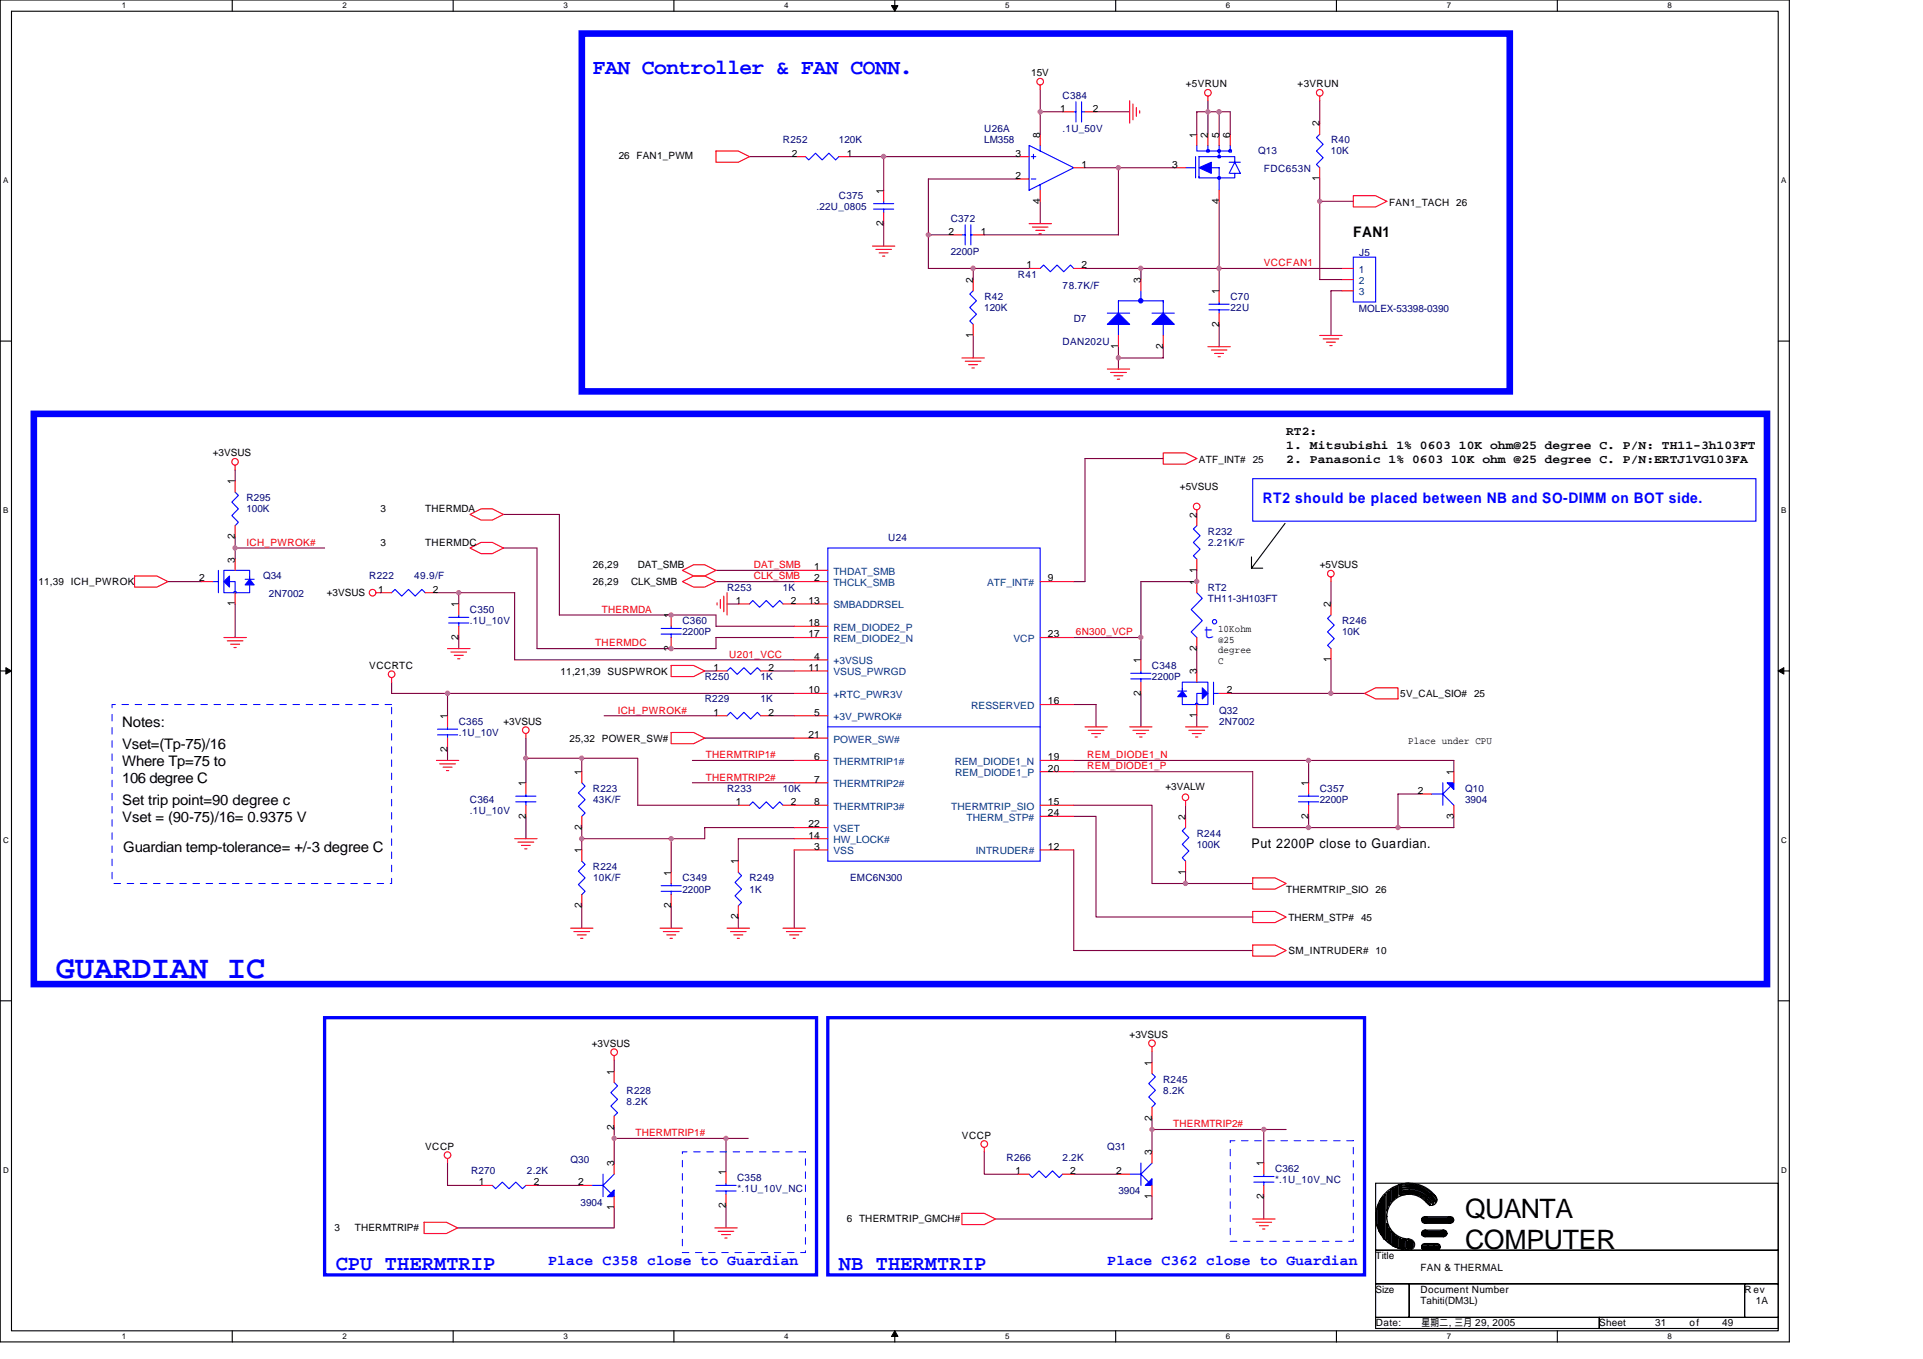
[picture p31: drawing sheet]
<svg xmlns="http://www.w3.org/2000/svg" width="297mm" height="210mm" viewBox="0 0 297 210" stroke-linecap="round" stroke-linejoin="round" font-family="sans-serif">
<defs><g id="words">
<text font-size="5" fill="#00f" x="8.7" y="151">GUARDIAN IC</text>
<g font-size="4.1">
<text x="226.3" y="188.2">QUANTA</text>
<text x="226.3" y="192.9">COMPUTER</text>
</g>
<g font-size="3.3" fill="#00f">
<text x="91.6" y="11.4">FAN Controller &amp; FAN CONN.</text>
<text x="51.9" y="196.2">CPU THERMTRIP</text>
<text x="129.6" y="196.2">NB THERMTRIP</text>
</g>
<text font-size="3.1" fill="#00f" x="185.9" y="98.5">t</text>
<g font-size="2.2">
<text x="209" y="36.6">FAN1</text>
<text x="18.9" y="112.2">Notes:</text>
<text x="18.9" y="115.7">Vset=(Tp-75)/16</text>
<text x="18.9" y="118.3">Where Tp=75 to</text>
<text x="18.9" y="120.9">106 degree C</text>
<text x="18.9" y="124.3">Set trip point=90 degree c</text>
<text x="18.9" y="126.9">Vset = (90-75)/16= 0.9375 V</text>
<text x="19" y="131.6">Guardian temp-tolerance= +/-3 degree C</text>
</g>
<g font-size="2.2" fill="#00f">
<text x="195" y="77.7">RT2 should be placed between NB and SO-DIMM on BOT side.</text>
<text x="84.7" y="195.3">Place C358 close to Guardian</text>
<text x="171" y="195.3">Place C362 close to Guardian</text>
</g>
<text font-size="2.1" x="193.3" y="131">Put 2200P close to Guardian.</text>
<g font-size="1.9">
<text x="198.7" y="67.2">RT2:</text>
<text x="198.7" y="69.4">1. Mitsubishi 1% 0603 10K ohm@25 degree C. P/N: TH11-3h103FT</text>
<text x="198.7" y="71.5">2. Panasonic 1% 0603 10K ohm @25 degree C. P/N:ERTJ1VG103FA</text>
</g>
<g font-size="1.5">
<text x="159.3" y="11.8">15V</text>
<text x="163.8" y="17.3">1</text>
<text x="168.8" y="17.3">2</text>
<text x="183.2" y="13.5">+5VRUN</text>
<text x="200.4" y="13.5">+3VRUN</text>
<text x="160.7" y="21.3" transform="rotate(-90 160.7 21.3)">8</text>
<text x="184.8" y="21.3" transform="rotate(-90 184.8 21.3)">1</text>
<text x="186.6" y="21.3" transform="rotate(-90 186.6 21.3)">2</text>
<text x="188.3" y="21.3" transform="rotate(-90 188.3 21.3)">5</text>
<text x="190" y="21.3" transform="rotate(-90 190 21.3)">6</text>
<text x="203.8" y="19.5" transform="rotate(-90 203.8 19.5)">2</text>
<text x="95.6" y="24.6">26 FAN1_PWM</text>
<text x="122.3" y="24.2">2</text>
<text x="130.8" y="24.2">1</text>
<text x="136.5" y="29.9" transform="rotate(-90 136.5 29.9)">1</text>
<text x="156.9" y="24.2">3</text>
<text x="156.9" y="27.6">2</text>
<text x="167.1" y="25.9">1</text>
<text x="181" y="25.9">3</text>
<text x="203.8" y="28" transform="rotate(-90 203.8 28)">1</text>
<text x="136.5" y="34.9" transform="rotate(-90 136.5 34.9)">2</text>
<text x="160.7" y="31.5" transform="rotate(-90 160.7 31.5)">4</text>
<text x="188.3" y="31.5" transform="rotate(-90 188.3 31.5)">4</text>
<text x="214.6" y="31.8">FAN1_TACH 26</text>
<text x="146.5" y="36.3">2</text>
<text x="151.5" y="36.3">1</text>
<text x="158.6" y="41.4">1</text>
<text x="167.1" y="41.4">2</text>
<text x="150.3" y="43.7" transform="rotate(-90 150.3 43.7)">2</text>
<text x="176.2" y="43.7" transform="rotate(-90 176.2 43.7)">3</text>
<text x="188.3" y="45.4" transform="rotate(-90 188.3 45.4)">1</text>
<text x="150.3" y="52.2" transform="rotate(-90 150.3 52.2)">1</text>
<text x="172.7" y="53.9" transform="rotate(-90 172.7 53.9)">1</text>
<text x="179.7" y="53.9" transform="rotate(-90 179.7 53.9)">2</text>
<text x="188.3" y="50.5" transform="rotate(-90 188.3 50.5)">2</text>
<text x="32.9" y="70.5">+3VSUS</text>
<text x="185.2" y="71.5">ATF_INT# 25</text>
<text x="36.3" y="74.8" transform="rotate(-90 36.3 74.8)">1</text>
<text x="182.3" y="75.7">+5VSUS</text>
<text x="36.3" y="83.3" transform="rotate(-90 36.3 83.3)">2</text>
<text x="58.8" y="79.1">3</text>
<text x="65.7" y="79.1">THERMDA</text>
<text x="184.8" y="80" transform="rotate(-90 184.8 80)">2</text>
<text x="30.8" y="89.8">2</text>
<text x="36.3" y="86.9" transform="rotate(-90 36.3 86.9)">3</text>
<text x="58.8" y="84.3">3</text>
<text x="65.7" y="84.3">THERMDC</text>
<text x="91.6" y="87.8">26,29</text>
<text x="98.5" y="87.8">DAT_SMB</text>
<text x="125.8" y="88.1">1</text>
<text x="125.8" y="89.8">2</text>
<text x="161.9" y="89.8">9</text>
<text x="184.8" y="88.5" transform="rotate(-90 184.8 88.5)">1</text>
<text x="203.9" y="87.8">+5VSUS</text>
<text x="5.9" y="90.4">11,39 ICH_PWROK</text>
<text x="36.3" y="93.6" transform="rotate(-90 36.3 93.6)">1</text>
<text x="50.5" y="92.1">+3VSUS</text>
<text x="58.4" y="91.5">1</text>
<text x="66.9" y="91.5">2</text>
<text x="70.8" y="93.8" transform="rotate(-90 70.8 93.8)">1</text>
<text x="91.6" y="90.4">26,29</text>
<text x="97.5" y="90.4">CLK_SMB</text>
<text x="103.6" y="95.5" transform="rotate(-90 103.6 95.5)">1</text>
<text x="113.7" y="93.3">1</text>
<text x="122.1" y="93.3">2</text>
<text x="124.9" y="93.3">13</text>
<text x="184.8" y="90.3" transform="rotate(-90 184.8 90.3)">1</text>
<text x="205.6" y="93.8" transform="rotate(-90 205.6 93.8)">2</text>
<text x="70.8" y="98.8" transform="rotate(-90 70.8 98.8)">2</text>
<text x="103.6" y="100.6" transform="rotate(-90 103.6 100.6)">2</text>
<text x="124.9" y="96.7">18</text>
<text x="124.9" y="98.4">17</text>
<text x="125.8" y="101.9">4</text>
<text x="161.9" y="98.4">23</text>
<text x="184.8" y="100.6" transform="rotate(-90 184.8 100.6)">2</text>
<text x="188.1" y="97.6">10Kohm</text>
<text x="188.1" y="99.3">@25</text>
<text x="188.1" y="100.9">degree</text>
<text x="57" y="103.3">VCCRTC</text>
<text x="86.6" y="104.2">11,21,39 SUSPWROK</text>
<text x="110.2" y="103.6">1</text>
<text x="118.7" y="103.6">2</text>
<text x="124.9" y="103.6">11</text>
<text x="124.9" y="107.1">10</text>
<text x="176.2" y="107.5" transform="rotate(-90 176.2 107.5)">2</text>
<text x="176.2" y="102.4" transform="rotate(-90 176.2 102.4)">1</text>
<text x="184.8" y="104.2" transform="rotate(-90 184.8 104.2)">3</text>
<text x="188.1" y="102.6">C</text>
<text x="189.5" y="107.1">2</text>
<text x="205.6" y="102.3" transform="rotate(-90 205.6 102.3)">1</text>
<text x="216.3" y="107.6">5V_CAL_SIO# 25</text>
<text x="69.1" y="111.1" transform="rotate(-90 69.1 111.1)">1</text>
<text x="77.8" y="112">+3VSUS</text>
<text x="110.2" y="110.5">1</text>
<text x="118.7" y="110.5">2</text>
<text x="124.9" y="114">21</text>
<text x="125.8" y="110.5">5</text>
<text x="161.9" y="108.8">16</text>
<text x="184.8" y="110.9" transform="rotate(-90 184.8 110.9)">1</text>
<text x="69.1" y="116.1" transform="rotate(-90 69.1 116.1)">2</text>
<text x="88" y="114.5">25,32 POWER_SW#</text>
<text x="89.8" y="119.7" transform="rotate(-90 89.8 119.7)">1</text>
<text x="125.8" y="117.4">6</text>
<text x="161.9" y="117.4">19</text>
<text x="161.9" y="119.2">20</text>
<text x="217.5" y="114.9">Place under CPU</text>
<text x="224.6" y="119.7" transform="rotate(-90 224.6 119.7)">1</text>
<text x="81.2" y="121.4" transform="rotate(-90 81.2 121.4)">1</text>
<text x="113.7" y="124.4">1</text>
<text x="122.1" y="124.4">2</text>
<text x="125.8" y="120.9">7</text>
<text x="125.8" y="124.4">8</text>
<text x="161.9" y="124.4">15</text>
<text x="180" y="122">+3VALW</text>
<text x="202.1" y="121.4" transform="rotate(-90 202.1 121.4)">1</text>
<text x="219" y="122.6">2</text>
<text x="81.2" y="126.5" transform="rotate(-90 81.2 126.5)">2</text>
<text x="89.8" y="131.8" transform="rotate(-90 89.8 131.8)">1</text>
<text x="89.8" y="128.2" transform="rotate(-90 89.8 128.2)">2</text>
<text x="124.9" y="127.8">22</text>
<text x="124.9" y="129.5">14</text>
<text x="125.8" y="131.3">3</text>
<text x="161.9" y="126.1">24</text>
<text x="161.9" y="131.3">12</text>
<text x="183.1" y="126.6" transform="rotate(-90 183.1 126.6)">2</text>
<text x="202.1" y="126.5" transform="rotate(-90 202.1 126.5)">2</text>
<text x="224.6" y="126.5" transform="rotate(-90 224.6 126.5)">3</text>
<text x="103.6" y="135.3" transform="rotate(-90 103.6 135.3)">1</text>
<text x="114" y="133.5" transform="rotate(-90 114 133.5)">1</text>
<text x="183.1" y="135.1" transform="rotate(-90 183.1 135.1)">1</text>
<text x="198.7" y="137.9">THERMTRIP_SIO 26</text>
<text x="89.8" y="140.3" transform="rotate(-90 89.8 140.3)">2</text>
<text x="103.6" y="140.3" transform="rotate(-90 103.6 140.3)">2</text>
<text x="114" y="142" transform="rotate(-90 114 142)">2</text>
<text x="199" y="142.2">THERM_STP#</text>
<text x="210.3" y="142.2">45</text>
<text x="199" y="147.4">SM_INTRUDER# 10</text>
<text x="91.4" y="161.7">+3VSUS</text>
<text x="174.5" y="160.3">+3VSUS</text>
<text x="94.8" y="166" transform="rotate(-90 94.8 166)">1</text>
<text x="177.9" y="164.6" transform="rotate(-90 177.9 164.6)">1</text>
<text x="177.9" y="173.1" transform="rotate(-90 177.9 173.1)">2</text>
<text x="65.7" y="177.6">VCCP</text>
<text x="94.8" y="174.5" transform="rotate(-90 94.8 174.5)">2</text>
<text x="148.6" y="175.9">VCCP</text>
<text x="177.9" y="178.4" transform="rotate(-90 177.9 178.4)">3</text>
<text x="74" y="183.1">1</text>
<text x="82.4" y="183.1">2</text>
<text x="89.3" y="183.1">2</text>
<text x="94.8" y="180.1" transform="rotate(-90 94.8 180.1)">3</text>
<text x="112.1" y="181.5" transform="rotate(-90 112.1 181.5)">1</text>
<text x="156.9" y="181.3">1</text>
<text x="165.3" y="181.3">2</text>
<text x="172.4" y="181.3">2</text>
<text x="177.9" y="185.2" transform="rotate(-90 177.9 185.2)">1</text>
<text x="195.2" y="185.2" transform="rotate(-90 195.2 185.2)">2</text>
<text x="195.2" y="180.1" transform="rotate(-90 195.2 180.1)">1</text>
<text x="51.7" y="190.2">3</text>
<text x="54.8" y="190.2">THERMTRIP#</text>
<text x="94.8" y="186.9" transform="rotate(-90 94.8 186.9)">1</text>
<text x="112.1" y="186.6" transform="rotate(-90 112.1 186.6)">2</text>
<text x="130.8" y="188.8">6 THERMTRIP_GMCH#</text>
<text x="212.5" y="194.5">Title</text>
<text x="219.4" y="196.2">FAN &amp; THERMAL</text>
<text x="212.5" y="199.7">Size</text>
<text x="219.4" y="199.7">Document Number</text>
<text x="219.4" y="201.4">Tahiti(DM3L)</text>
<text x="269.5" y="199.7">Rev</text>
<text x="271.2" y="201.4">1A</text>
<text x="212.5" y="204.9">Date:</text>
<text x="219.6" y="204.9">星期二, 三月 29, 2005</text>
<text x="247" y="204.9">Sheet</text>
<text x="255.7" y="204.9">31</text>
<text x="261" y="204.9">of</text>
<text x="266" y="204.9">49</text>
</g>
<g font-size="1.5" fill="#000080">
<text x="164.1" y="15.2">C384</text>
<text x="120.9" y="22.1">R252</text>
<text x="129.6" y="22.1">120K</text>
<text x="152" y="20.4">U26A</text>
<text x="152" y="22.1">LM358</text>
<text x="164.1" y="20.4">.1U_50V</text>
<text x="194.3" y="23.9">Q13</text>
<text x="205.6" y="23.9">10K</text>
<text x="205.6" y="22.1">R40</text>
<text x="195.2" y="26.6">FDC653N</text>
<text x="126.1" y="32.5">.22U_0805</text>
<text x="129.6" y="30.8">C375</text>
<text x="146.9" y="34.2">C372</text>
<text x="146.9" y="39.4">2200P</text>
<text x="209.9" y="39.6">J5</text>
<text x="152.1" y="46.3">R42</text>
<text x="157.2" y="42.9">R41</text>
<text x="164.1" y="44.6">78.7K/F</text>
<text x="190.1" y="46.3">C70</text>
<text x="152" y="48">120K</text>
<text x="164.1" y="53.2">DAN202U</text>
<text x="165.9" y="49.8">D7</text>
<text x="190.1" y="48">22U</text>
<text x="209.9" y="48.2">MOLEX-53398-0390</text>
<text x="38.1" y="77.4">R295</text>
<text x="38.1" y="79.1">100K</text>
<text x="137.2" y="83.6">U24</text>
<text x="186.6" y="82.6">R232</text>
<text x="40.6" y="89.5">Q34</text>
<text x="57" y="89.5">R222</text>
<text x="64" y="89.5">49.9/F</text>
<text x="186.6" y="84.3">2.21K/F</text>
<text x="41.5" y="92.3">2N7002</text>
<text x="72.6" y="94.7">C350</text>
<text x="112.3" y="91.2">R253</text>
<text x="120.9" y="91.2">1K</text>
<text x="186.6" y="91.2">RT2</text>
<text x="186.6" y="92.9">TH11-3H103FT</text>
<text x="72.6" y="96.4">.1U_10V</text>
<text x="105.4" y="96.4">C360</text>
<text x="105.4" y="98.1">2200P</text>
<text x="207.3" y="96.4">R246</text>
<text x="207.3" y="98.1">10K</text>
<text x="108.9" y="105">R250</text>
<text x="117.5" y="105">1K</text>
<text x="177.9" y="103.3">C348</text>
<text x="177.9" y="105">2200P</text>
<text x="70.9" y="112">C365</text>
<text x="70.9" y="113.7">.1U_10V</text>
<text x="108.9" y="108.5">R229</text>
<text x="117.5" y="108.5">1K</text>
<text x="188.3" y="110.2">Q32</text>
<text x="188.3" y="112">2N7002</text>
<text x="72.6" y="124">C364</text>
<text x="72.6" y="125.8">.1U_10V</text>
<text x="91.6" y="122.3">R223</text>
<text x="91.6" y="124">43K/F</text>
<text x="112.3" y="122.3">R233</text>
<text x="120.9" y="122.3">10K</text>
<text x="203.9" y="122.3">C357</text>
<text x="203.9" y="124">2200P</text>
<text x="226.3" y="122.3">Q10</text>
<text x="226.3" y="124">3904</text>
<text x="184.9" y="129.2">R244</text>
<text x="184.9" y="130.9">100K</text>
<text x="91.6" y="134.4">R224</text>
<text x="91.6" y="136.1">10K/F</text>
<text x="105.4" y="136.1">C349</text>
<text x="105.4" y="137.9">2200P</text>
<text x="115.8" y="136.1">R249</text>
<text x="115.8" y="137.9">1K</text>
<text x="131.3" y="136.1">EMC6N300</text>
<text x="179.7" y="167.2">R245</text>
<text x="96.8" y="169">R228</text>
<text x="96.8" y="170.7">8.2K</text>
<text x="179.7" y="169">8.2K</text>
<text x="88.1" y="179.7">Q30</text>
<text x="155.5" y="179.3">R266</text>
<text x="164.1" y="179.3">2.2K</text>
<text x="171" y="177.6">Q31</text>
<text x="72.8" y="181.4">R270</text>
<text x="81.4" y="181.4">2.2K</text>
<text x="113.9" y="182.4">C358</text>
<text x="113.9" y="184.2">*.1U_10V_NC</text>
<text x="172.8" y="184.5">3904</text>
<text x="197" y="181">C362</text>
<text x="197" y="182.8">*.1U_10V_NC</text>
<text x="89.7" y="186.2">3904</text>
</g>
<g font-size="1.5" fill="#f00">
<text x="195.2" y="41.1">VCCFAN1</text>
<text x="38.1" y="84.3">ICH_PWROK#</text>
<text x="116.5" y="89.5">CLK_SMB</text>
<text x="116.5" y="87.8">DAT_SMB</text>
<text x="93" y="94.7">THERMDA</text>
<text x="91.9" y="99.8">THERMDC</text>
<text x="112.6" y="101.6">U201_VCC</text>
<text x="166.2" y="98.1">6N300_VCP</text>
<text x="95.4" y="110.2">ICH_PWROK#</text>
<text x="109" y="117.1">THERMTRIP1#</text>
<text x="167.9" y="117.1">REM_DIODE1_N</text>
<text x="167.9" y="118.9">REM_DIODE1_P</text>
<text x="109" y="120.6">THERMTRIP2#</text>
<text x="98.1" y="175.5">THERMTRIP1#</text>
<text x="181.2" y="174.1">THERMTRIP2#</text>
</g>
<g font-size="1.5" fill="#004080">
<text x="209.9" y="42.2">1</text>
<text x="209.9" y="43.9">2</text>
<text x="209.9" y="45.6">3</text>
<text x="128.7" y="88.8">THDAT_SMB</text>
<text x="128.7" y="90.5">THCLK_SMB</text>
<text x="128.7" y="94">SMBADDRSEL</text>
<text x="152.5" y="90.5">ATF_INT#</text>
<text x="128.7" y="97.4">REM_DIODE2_P</text>
<text x="128.7" y="99.2">REM_DIODE2_N</text>
<text x="156.5" y="99.2">VCP</text>
<text x="128.7" y="102.6">+3VSUS</text>
<text x="128.7" y="104.3">VSUS_PWRGD</text>
<text x="128.7" y="107.8">+RTC_PWR3V</text>
<text x="128.7" y="111.3">+3V_PWROK#</text>
<text x="150" y="109.5">RESSERVED</text>
<text x="128.7" y="114.7">POWER_SW#</text>
<text x="128.7" y="118.2">THERMTRIP1#</text>
<text x="147.5" y="118.2">REM_DIODE1_N</text>
<text x="147.5" y="119.9">REM_DIODE1_P</text>
<text x="128.7" y="121.6">THERMTRIP2#</text>
<text x="128.7" y="125.1">THERMTRIP3#</text>
<text x="146.9" y="125.1">THERMTRIP_SIO</text>
<text x="128.7" y="128.5">VSET</text>
<text x="128.7" y="130.2">HW_LOCK#</text>
<text x="128.7" y="132">VSS</text>
<text x="149.3" y="126.8">THERM_STP#</text>
<text x="150.7" y="132">INTRUDER#</text>
</g>
<g font-size="1.2">
<text x="18.8" y="1.3">1</text>
<text x="52.9" y="1.3">2</text>
<text x="87" y="1.3">3</text>
<text x="121.1" y="1.3">4</text>
<text x="155.3" y="1.3">5</text>
<text x="189.4" y="1.3">6</text>
<text x="223.5" y="1.3">7</text>
<text x="257.6" y="1.3">8</text>
<text x=".5" y="28.3">A</text>
<text x="275.1" y="28.3">A</text>
<text x=".5" y="79.2">B</text>
<text x="275.1" y="79.2">B</text>
<text x=".5" y="130.2">C</text>
<text x="275.1" y="130.2">C</text>
<text x=".5" y="181.1">D</text>
<text x="275.1" y="181.1">D</text>
<text x="18.8" y="206.8">1</text>
<text x="52.9" y="206.8">2</text>
<text x="87" y="206.8">3</text>
<text x="121.1" y="206.8">4</text>
<text x="155.3" y="206.8">5</text>
<text x="189.4" y="206.8">6</text>
<text x="223.5" y="206.8">7</text>
<text x="257.6" y="206.8">8</text>
</g>
</g></defs>
<path d="M0 0h276.4v207.3h-276.4zM1.8 1.7h272.9v203.8h-272.9z" fill="none" stroke="#000" stroke-width=".17"/>
<g fill="#fff">
<path d="M18.8 .2h.7v1.4h-.7z"/>
<path d="M18.8 205.7h.7v1.4h-.7z"/>
</g>
<path d="M35.9 0v1.7M35.9 205.5v1.8" fill="none" stroke="#000" stroke-width=".17"/>
<g fill="#fff">
<path d="M52.9 .2h.7v1.4h-.7z"/>
<path d="M52.9 205.7h.7v1.4h-.7z"/>
</g>
<path d="M70 0v1.7M70 205.5v1.8" fill="none" stroke="#000" stroke-width=".17"/>
<g fill="#fff">
<path d="M87 .2h.7v1.4h-.7z"/>
<path d="M87 205.7h.7v1.4h-.7z"/>
</g>
<path d="M104.1 0v1.7M104.1 205.5v1.8" fill="none" stroke="#000" stroke-width=".17"/>
<g fill="#fff">
<path d="M121.1 .2h.7v1.4h-.7z"/>
<path d="M121.1 205.7h.7v1.4h-.7z"/>
</g>
<path d="M138.2 0v1.7M138.2 205.5v1.8" fill="none" stroke="#000" stroke-width=".17"/>
<path d="M137.7 .9h1l-.5 .8zM138.2 205.5l.5 .9h-1z" fill="#000" stroke="#000" stroke-width=".15"/>
<g fill="#fff">
<path d="M155.3 .2h.6v1.4h-.6z"/>
<path d="M155.3 205.7h.6v1.4h-.6z"/>
</g>
<path d="M172.3 0v1.7M172.3 205.5v1.8" fill="none" stroke="#000" stroke-width=".17"/>
<g fill="#fff">
<path d="M189.4 .2h.6v1.4h-.6z"/>
<path d="M189.4 205.7h.6v1.4h-.6z"/>
</g>
<path d="M206.4 0v1.7M206.4 205.5v1.8" fill="none" stroke="#000" stroke-width=".17"/>
<g fill="#fff">
<path d="M223.5 .2h.6v1.4h-.6z"/>
<path d="M223.5 205.7h.6v1.4h-.6z"/>
</g>
<path d="M240.6 0v1.7M240.6 205.5v1.8" fill="none" stroke="#000" stroke-width=".17"/>
<g fill="#fff">
<path d="M257.6 .2h.7v1.4h-.7z"/>
<path d="M257.6 205.7h.7v1.4h-.7z"/>
<path d="M.5 27.2h.8v1.4h-.8z"/>
<path d="M275.1 27.2h.8v1.4h-.8z"/>
<path d="M.5 78.1h.8v1.4h-.8z"/>
<path d="M275.1 78.1h.8v1.4h-.8z"/>
</g>
<path d="M0 52.7h1.8M274.7 52.7h1.7" fill="none" stroke="#000" stroke-width=".17"/>
<g fill="#fff">
<path d="M.5 129.1h.8v1.4h-.8z"/>
<path d="M275.1 129.1h.9v1.4h-.9z"/>
</g>
<path d="M0 103.6h1.8M274.7 103.6h1.7" fill="none" stroke="#000" stroke-width=".17"/>
<path d="M.9 103.1l.9 .5-.9 .5zM274.7 103.6l.8-.5v1z" fill="#000" stroke="#000" stroke-width=".15"/>
<g fill="#fff">
<path d="M.5 180h.8v1.4h-.8z"/>
<path d="M275.1 180h.9v1.4h-.9z"/>
</g>
<g fill="none" stroke="#000" stroke-width=".17">
<path d="M193.3 87.8h1.7M198.5 80.8l-5.2 7v-1.8M0 154.6h1.8M274.7 154.6h1.7M212.5 182.8h62.2v10.3h-62.2zM212.5 193.1h62.2v5.2h-62.2zM212.5 198.3h5.2v5.2h-5.2zM212.7 186.7v2.4l.1 .6v-3.5l.2-.3v4.3l.2 .2v-4.9l.2-.3v5.5l.1 .2v-5.9l.2-.2v6.6M213.9 191.4v-6.8l.2-.1v7.1h.1v-2.6l.2 .3v2.4l.2 .2v-2.2l.1 .3v2.1l.2 .1v-2l.2 .2v2h.2v-1.9l.1 .2v1.9h.2v-1.7l.2 .1v1.6l.1 .2v-1.8l.2 .2v1.6h.2v-1.4M214.2 184.1v3l.2-.6v-2.4l.2-.1v2.2l.1-.2v-2.2l.2-.2v2.1l.2-.2v-2.1h.2v1.9l.1-.1v-1.8l.2-.1v1.7l.2-.2v-1.5l.1-.2v1.7M216.3 184.2a4 4 0 0 1 4.8 1.7M216.3 184a4.2 4.2 0 0 1 5.1 2.1"/>
<path d="M216.3 183.8a4.3 4.3 0 0 1 5.2 2.3M216.3 183.6a4.5 4.5 0 0 1 5.2 2.1M216.3 183.5a4.7 4.7 0 0 1 5.4 2.2M216.3 183.1a4.9 4.9 0 0 1 5.7 2.2M216.3 191.2v.2h.2v1.4h.1v-1.4h.2v1.5h-.3l.5-1.5M216.3 182.9v1.7l-.2-.1v-1.4zM216.3 184.6a3.6 3.6 0 0 1 4.5 1.6M216.3 184.4a3.8 3.8 0 0 1 4.7 1.8M216.4 183.2a4.8 4.8 0 0 1 5.4 2.3M216.5 183.1v1.4M217 191.4h.1M217 191.4v1.5l.2-.1v-1.4l.1 .3v1.2h.2v-1.3h.2v1.3h.1v-1.3h.2v1.3l.2-.1v-1.1l.2 .2v.7"/>
<path d="M217.7 182.8l-1.6 .2M217.7 184.5l-1.3 .1M217.7 198.3h51.8v5.2h-51.8zM219.7 188.1h4.7v.2h-4.8v.1h5l-.2 .2h-4.7l.2 .2h4.5M219.7 190.2h3.7v.2h-3.7l-.1 .1h3.9l-.1 .2h-3.8l.3 .2h3.3M219.7 192.2h2.6v.2h-2.7v.2h2.9l-.2 .2h-2.7l.3 .1h2.4M220.1 192.1h1.9M220.1 193.1h1.9M220.1 191h2.9M220.1 190h2.9M220.1 189h4M220.1 187.9h4"/>
<path d="M220.3 185.7a3.4 3.4 0 0 0-3.8-1 3.4 3.4 0 0 0-2.3 3.2 3.4 3.4 0 0 0 3.5 3.5M221.7 184.7a5.2 5.2 0 0 0-5.7-1.7 5.2 5.2 0 0 0-3.5 4.9v-.1a5.2 5.2 0 0 0 5.2 5.3M269.5 198.3h5.2v5.2h-5.2zM212.5 203.5h34.5v1.7h-34.5zM247 203.5h27.7v1.7h-27.7z"/>
<circle cx="217.7" cy="192.2" r=".85"/>
<circle cx="220.1" cy="190.5" r=".51"/>
<circle cx="220.1" cy="188.4" r=".51"/>
<circle cx="220.1" cy="192.6" r=".51"/>
<circle cx="221.1" cy="185.3" r=".86"/>
<circle cx="222" cy="192.6" r=".51"/>
<circle cx="223" cy="190.5" r=".51"/>
<circle cx="224" cy="188.4" r=".51"/>
</g>
<g fill="none" stroke="#800040" stroke-width=".17">
<path d="M160.7 13.8v6.9M160.7 17.3h3.4M169.3 17.3h5.2M186.6 15.6v5.1M188.3 17.3v3.4M203.9 15.6v3.4M115.8 24.2h6.9M131.3 24.2h25.9M136.5 24.2v5.2M136.5 34.5v3.5M143.4 36.3h3.5M157.2 27.6h-13.8v13.9h15.6"/>
<path d="M160.7 31.1v3.4M167.6 25.9h13.8M172.8 25.9v10.4h-20.8M184.9 20.7v-3.4h5.1v3.4M188.3 31.1v13.8M203.9 31.1h5.1M203.9 27.6v15.6h3.4M150.3 41.5v1.7M150.3 51.8v3.5M167.6 41.5h39.7M172.8 53.6v3.4M176.2 41.5v1.7"/>
<path d="M179.7 53.6v1.7h-6.9M188.3 50.1v3.5M207.3 44.9h-1.7v6.9M36.3 72.6v1.7M77.8 79.5h8.6v15.5h24.2v1.7h12.1M179.7 70.8h-12.1v19h-1.7M25.9 89.8h5.2M36.3 82.9v1.7h13.8M36.3 84.6v1.8M36.3 93.3v5.2M67.4 91.5h3.5v1.8M70.9 91.5h8.6v10.4h43.2"/>
<path d="M70.9 98.5v1.7M77.8 84.6h5.1v15.6h27.7v-1.7h12.1M110.6 89.8h12.1M110.6 88.1h12.1M112.3 93.3h1.7M165.9 98.5h10.3M184.9 88.1v1.7h-8.7v12.1M205.6 89.8v3.5M60.5 105.4v1.7h62.2M69.1 107.1v3.5M69.1 115.7v1.8M81.2 117.1h17.3v7.3h15.5"/>
<path d="M81.2 114v6.9M89.9 117.1v2.1M93.3 110.6h17.3M107 117.5h15.7M108.9 114h13.8M108.9 103.6h1.7M119.2 103.6h3.5M119.2 110.6h3.5M165.9 119.2h27.6v8.6h8.6M165.9 108.8h3.4v3.5M165.9 117.5h58.7v1.7M176.2 107.1v5.2"/>
<path d="M184.9 100.2v3.4M184.9 110.6v1.7M190 107.1h20.8M202.1 117.5v3.4M205.6 101.9v5.2M81.2 126.1v3.4M89.9 127.8v3.5M89.9 139.9v3.5M103.7 129.5v5.2M103.7 139.9v3.5M107 120.9h15.7M122.7 131.3v12.1"/>
<path d="M122.7 129.5h-8.7v3.5M122.7 127.8h-13.8v1.7h-19M165.9 126.1h3.4v15.5h24.2M165.9 124.4h12v12.1h5.2M165.9 131.3v15.5h27.6M183.1 124.4v1.7M183.1 134.7v1.8M183.1 136.5h10.4M202.1 126.1v1.7h13.8M219.4 122.6h-3.5v5.2h8.7v-1.7M114 141.6v1.8M69.1 179.6v3.5h5.2"/>
<path d="M94.9 175.8h20.7M94.9 163.7v1.8M94.9 174.1v5.5M112.1 175.8v5.2M152 177.9v3.5h5.2M177.9 174.5h20.8M177.9 162.4v1.7M177.9 172.7v5.2M195.2 174.5v5.1M82.9 183.1h6.8M94.9 186.5v3.2h-24.2M112.1 186.2v3.5"/>
<path d="M165.9 181.4h6.9M177.9 184.8v3.5h-24.1M195.2 184.8v3.5"/>
</g>
<g fill="none" stroke="#f00" stroke-width=".17">
<path d="M160.7 13.1v.7M164.1 17.3h1.8M167.6 17.3h1.7M174.5 15.6v3.4M175 16.1v2.4M175.5 16.6v1.4M176 17.1v.4M186.6 14.9v.7M203.9 14.9v.7M203.9 19v1.7M110.6 23.3h3.4l1.8 .9-1.8 .9h-3.4zM122.7 24.2h1.7"/>
<path d="M129.6 24.2h1.7M134.8 38h3.4M135.3 38.5h2.4M135.8 39.1h1.4M136.3 39.6h.4M136.5 29.4v1.7M136.5 32.8v1.7M146.9 36.3h1.7M150.3 36.3h1.7M157.2 24.2h1.8M157.2 27.6h1.8M159 34.5h3.4"/>
<path d="M159.5 35.1h2.4M160 35.6h1.4M160.5 36.1h.3M160.7 20.7v1.8M160.7 29.4v1.7M165.9 25.9h1.7M181.4 25.9h1.7M184.9 20.7v1.8M186.6 20.7v1.8M188.3 20.7v1.8M188.3 29.4v1.7M190 20.7v1.8"/>
<path d="M203.9 25.9v1.7M209 30.2h3.5l1.7 .9-1.7 .9h-3.5zM148.6 55.3h3.4M149.1 55.8h2.4M149.6 56.3h1.4M150.1 56.8h.4M150.3 43.2v1.7M150.3 50.1v1.7M159 41.5h1.7M165.9 41.5h1.7M171 57h3.5M171.6 57.5h2.4"/>
<path d="M172.1 58h1.4M172.6 58.6h.3M172.8 51.8v1.8M176.2 43.2v1.7M179.7 51.8v1.8M186.6 53.6h3.4M187.1 54.1h2.4M187.6 54.6h1.4M188.1 55.1h.4M188.3 44.9v1.8M188.3 48.4v1.7M203.9 51.8h3.4"/>
<path d="M204.4 52.3h2.4M204.9 52.9h1.4M205.4 53.4h.4M207.3 41.5h1.7M207.3 43.2h1.7M207.3 44.9h1.7M36.3 71.9v.7M36.3 74.3v1.7M72.6 79.5l1.7-.9h1.7l1.8 .9-1.8 .8h-1.7zM179.7 70h3.4l1.8 .8-1.8 .9h-3.4zM184.9 78.8v2.4M20.8 89h3.4l1.7 .8-1.7 .9h-3.4z"/>
<path d="M31.1 89.8h1.8M34.6 98.5h3.5M35.1 99h2.4M35.6 99.5h1.4M36.3 81.2v1.7M36.3 86.4v1.7M36.3 91.5v1.8M58.1 91.5h2.4M65.7 91.5h1.7M70.9 93.3v1.7M70.9 96.7v1.8M72.6 84.6l1.7-.8h1.7l1.8 .8-1.8 .9h-1.7z"/>
<path d="M103.7 95v1.7M103.7 98.5v1.7M105.4 88.1l1.7-.9h1.8l1.7 .9-1.7 .9h-1.8zM105.4 89.8l1.7-.8h1.8l1.7 .8-1.7 .9h-1.8zM110.8 93.1v.4M111.3 92.6v1.4M111.8 92.1v2.4M112.3 91.5v3.5M114 93.3h1.8M120.9 93.3h7M122.7 98.5h5.2M122.7 88.1h5.2"/>
<path d="M122.7 89.8h5.2M122.7 96.7h5.2M160.7 98.5h5.2M160.7 89.8h5.2M184.9 86.4v1.7M184.9 89.8v1.7M184.9 98.5v1.7M205.6 89.1v.7M205.6 93.3v1.7M36.1 100h.4M60.5 104.7v.7M67.4 117.5h3.5"/>
<path d="M67.9 118h2.5M68.4 118.5h1.4M69 119h.3M69.1 100.2h3.5M69.1 110.6v1.7M69.1 114v1.7M69.7 100.7h2.4M70.2 101.2h1.4M70.7 101.7h.3M81.2 113.3v.7M89.9 119.2v1.7M103.7 102.8h3.4l1.8 .8-1.8 .9h-3.4z"/>
<path d="M103.7 113.1h3.4l1.8 .9-1.8 .9h-3.4zM110.6 110.6h1.7M110.6 103.6h1.7M117.5 110.6h1.7M117.5 103.6h1.7M122.7 117.5h5.2M122.7 107.1h5.2M122.7 110.6h5.2M122.7 103.6h5.2M122.7 101.9h5.2M122.7 114h5.2M160.7 117.5h5.2"/>
<path d="M160.7 119.2h5.2M160.7 108.8h5.2M167.6 112.3h3.4M168.1 112.8h2.4M168.6 113.3h1.4M169.1 113.8h.4M174.5 112.3h3.4M175 112.8h2.4M175.5 113.3h1.4M176 113.8h.4M176.2 101.9v1.7M176.2 105.4v1.7"/>
<path d="M183.1 112.3h3.5M183.6 112.8h2.5M184.2 113.3h1.3M184.7 113.8h.3M184.9 103.6v1.8M184.9 108.8v1.8M188.3 107.1h1.7M205.6 100.2v1.7M210.8 107.1l1.7-.9h3.4v1.7h-3.4zM224.6 119.2v1.7M79.5 129.5h3.4M80 130.1h2.4"/>
<path d="M80.5 130.6h1.4M81 131.1h.4M81.2 120.9v1.7M81.2 124.4v1.7M89.9 126.1v1.7M89.9 131.3v1.7M89.9 138.2v1.7M103.7 134.7v1.8M103.7 138.2v1.7M114 124.4h1.8M114 133v1.7M114 139.9v1.7"/>
<path d="M120.9 124.4h7M122.7 129.5h5.2M122.7 120.9h5.2M122.7 127.8h5.2M122.7 131.3h5.2M160.7 124.4h5.2M160.7 131.3h5.2M160.7 126.1h5.2M183.1 123.7v.7M183.1 126.1v1.7M183.1 133v1.7M193.5 135.6h3.5l1.7 .9-1.7 .8h-3.5z"/>
<path d="M202.1 120.9v1.7M202.1 124.4v1.7M219.4 122.6h1.7M224.6 124.4v1.7M88.1 143.4h3.5M88.6 143.9h2.5M89.2 144.4h1.3M89.7 144.9h.3M102 143.4h3.4M102.5 143.9h2.4M103 144.4h1.4M103.5 144.9h.4"/>
<path d="M112.3 143.4h3.5M112.8 143.9h2.4M113.3 144.4h1.4M113.9 144.9h.3M120.9 143.4h3.5M121.5 143.9h2.4M122 144.4h1.4M122.5 144.9h.3M193.5 140.8h3.5l1.7 .8-1.7 .9h-3.5zM193.5 146h3.5l1.7 .8-1.7 .9h-3.5zM69.1 178.9v.7M94.9 163v.7"/>
<path d="M94.9 165.5v1.7M94.9 172.4v1.7M94.9 179.6v1.8M152 177.2v.7M177.9 161.7v.7M177.9 164.1v1.7M177.9 171v1.7M177.9 177.9v1.7M195.2 179.6v1.8M65.5 188.8h3.5l1.7 .9-1.7 .8h-3.5zM74.3 183.1h1.7M81.2 183.1h1.7"/>
<path d="M89.7 183.1h1.7M94.9 184.8v1.7M110.4 189.7h3.5M110.9 190.2h2.4M111.5 190.7h1.3M112 191.2h.3M112.1 181v1.8M112.1 184.5v1.7M148.6 187.4h3.4l1.8 .9-1.8 .8h-3.4zM157.2 181.4h1.8M164.1 181.4h1.8M172.8 181.4h1.7"/>
<path d="M177.9 183.1v1.7M193.5 188.3h3.5M194 188.8h2.4M194.5 189.3h1.4M195 189.8h.4M195.2 183.1v1.7"/>
<circle cx="160.7" cy="12.6" r=".51"/>
<circle cx="186.6" cy="14.3" r=".51"/>
<circle cx="203.8" cy="14.3" r=".51"/>
<circle cx="36.3" cy="71.3" r=".51"/>
<circle cx="184.8" cy="78.2" r=".51"/>
<circle cx="57.5" cy="91.5" r=".51"/>
<circle cx="205.6" cy="88.6" r=".51"/>
<circle cx="60.5" cy="104.1" r=".51"/>
<circle cx="81.2" cy="112.8" r=".51"/>
<circle cx="183.1" cy="123.1" r=".51"/>
<circle cx="69.1" cy="178.4" r=".51"/>
<circle cx="94.9" cy="162.5" r=".51"/>
<circle cx="152" cy="176.7" r=".51"/>
<circle cx="177.9" cy="161.1" r=".51"/>
</g>
<g fill="none" stroke="#00f" stroke-width=".17">
<path d="M165.9 17.3h.3M166.2 15.7v3.1M167.1 17.3h.5M167.1 15.7v3.1M124.4 24.2l.5 .5 1.1-1 1 1 1-1 1.1 1 .5-.5M134.9 32.3h3.1M134.9 31.5h3.1M136.5 31.1v.4M136.5 32.3v.5M148.6 36.3h.5M149.1 34.7v3.1M150 36.3h.3"/>
<path d="M150 34.7v3.1M159 22.5l6.9 3.4-6.9 3.5zM159.3 24.2h.7M159.3 27.6h.7M159.6 23.8v.7M160.7 22.5v.8M160.7 28.5v.9M183.1 25.9h1.6M184.7 24.2v3.3M184.9 22.5v.8h1.8v-.1h-.3v.3h.3v-.3M186.6 22.5v.8h3.4v-.8M187.1 25.9h1.2v3.5"/>
<path d="M188.1 24h.4v.4h-.4zM188.1 27.3h.4v.3h-.4zM188.3 22.5v1h.2v-.3h-.4v.3h.2v-.2M188.3 23.5v.7M189.9 23.2h.3v.3h-.3zM189.9 26.8l.8-1.7v-.9h-5.5v3.3h5.5v-.7M189.9 25.1h1.7M190.7 25.1l.9 1.7h-1.6M203.9 20.7l-.6 .6 1.1 1-1.1 1 1.1 1.1-1.1 1 .6 .5M209 39.7h3.5v7h-3.5zM150.3 44.9l-.5 .5 1 1.1-1 1 1 1-1 1.1 .5 .5M160.7 41.5l.5-.6 1 1.1 1.1-1.1 1 1.1 1.1-1.1 .5 .6"/>
<path d="M171 48.4h3.5M172.8 50.1v1.7M175.9 46.5h-3.1v1.9M176.2 44.9v1.2M176.6 46.5h3.1v1.9M177.9 48.4h3.5M179.7 50.1v1.7M186.7 47.9h3.2M186.7 47h3.2M188.3 46.7v.3M188.3 47.9v.5M36.3 76l.5 .5-1 1.1 1 1-1 1 1 1.1-.5 .5"/>
<path d="M193.5 73.9h77.7v6.6h-77.7zM32.9 89.8h.8M33.7 88.1v3.4M37.9 89.5h1.4M38.6 89.5v-1.4h-4v3.4h1.7v-1.7h-.8M38.6 90.3v1.2h-2.3h.2v-.1h-.4v.1M60.5 91.5l.5-.5 1.1 1.1 1-1.1 1 1.1 1.1-1.1 .5 .5M69.3 96.2h3.1M69.3 95.4h3.1M70.9 95v.4M70.9 96.2v.5M102.1 97.9h3.1"/>
<path d="M102.1 97.1h3.1M103.7 96.7v.4M103.7 97.9v.6M115.8 93.3l.5-.5 1 1 1.1-1 1 1 1-1 .5 .5M127.9 84.6h32.8v48.4h-32.8zM184.9 81.2l-.6 .5 1.1 1-1.1 1.1 1.1 1-1.1 1.1 .6 .5M184.9 91.5l.8 .9-1.7 1.7 1.7 1.8-1.7 1.7 .9 .9M205.6 95l-.5 .5 1 1.1-1 1 1 1-1 1.1 .5 .5M67.6 113.5h3.1M67.6 112.6h3.1M69.1 112.3v.3M69.1 113.5v.5"/>
<path d="M112.3 110.6l.5-.6 1.1 1.1 1-1.1 1 1.1 1.1-1.1 .5 .6M112.3 103.6l.5-.5 1.1 1.1 1-1.1 1 1.1 1.1-1.1 .5 .5M127.9 112.3h32.8M174.7 104.9h3.1M174.7 104h3.1M176.2 103.6v.4M176.2 104.9v.5M181.9 106.7h1.4M182.6 106.7v-1.3h4v3.4h-1.7v-1.7h.8M182.6 107.6v1.2h2.3h-.2v-.2h.3v.2M187.4 107.1h.9M187.4 105.4v3.4"/>
<path d="M79.7 123.8h3.1M79.7 123h3.1M81.2 122.6v.4M81.2 123.8v.6M89.9 120.9l.5 .5-1.1 1.1 1.1 1-1.1 1 1.1 1.1-.5 .5M89.9 133l.5 .5-1.1 1.1 1.1 1-1.1 1 1.1 1.1-.5 .5M102.1 137.7h3.1M102.1 136.8h3.1M103.7 136.5v.3M103.7 137.7v.5M114 134.7l.6 .6-1.1 1 1.1 1-1.1 1.1 1.1 1-.6 .5M115.8 124.4l.5-.6 1 1.1 1.1-1.1 1 1.1 1-1.1 .5 .6"/>
<path d="M183.1 127.8l-.5 .5 1 1.1-1 1 1 1-1 1.1 .5 .5M200.6 123.8h3.1M200.6 123h3.1M202.1 122.6v.4M202.1 123.8v.6M221.1 122.6h1.8M222.9 120.9v3.5M224.1 121.4l-1.2 1.2 1.7 1.8M94.9 167.2l.5 .5-1 1.1 1 1-1 1 1 1.1-.5 .5M176.2 179.6v3.5M177.9 179.6l-1.7 1.8 1.2 1.2M177.9 165.8l.6 .5-1.1 1.1 1.1 1-1.1 1 1.1 1.1-.6 .5"/>
<path d="M76 183.1l.6 .5 1-1 1 1 1.1-1 1 1 .5-.5M91.4 183.1h1.8M93.2 181.4v3.4M94.9 181.4l-1.7 1.7 1.2 1.2M110.6 183.1h3.1M110.6 184h3.1M112.1 182.8v.3M112.1 184v.5M159 181.4l.5 .5 1-1.1 1 1.1 1.1-1.1 1 1.1 .5-.5M174.5 181.4h1.7M193.7 182.6h3.1M193.7 181.7h3.1"/>
<path d="M195.2 181.4v.3M195.2 182.6v.5"/>
<circle cx="187.6" cy="96" r=".34"/>
</g>
<path d="M89.9 5.2h143.3v55.3h-143.3zM5.2 63.9h267.7v88.1h-267.7z" fill="none" stroke="#00f" stroke-width="1"/>
<path d="M50.1 157.2h76v39.7h-76zM127.9 157.2h82.9v39.7h-82.9z" fill="none" stroke="#00f" stroke-width=".51"/>
<path d="M17.3 108.8h43.2v27.7h-43.2zM105.4 177.9h19v15.6h-19zM190 176.2h19v15.5h-19z" fill="none" stroke="#00f" stroke-width=".15" stroke-dasharray="1 1 1 1 1 1 1 1"/>
<g fill="#00f" stroke="#00f" stroke-width=".17">
<path d="M185.7 106.2l.9 .9-.9 .8z" fill-rule="evenodd"/>
<path d="M182.6 106.7l.7 .9h-1.4z" fill-rule="evenodd"/>
<path d="M223.5 120.9h1.1v1z" fill-rule="evenodd"/>
<path d="M172.8 48.4l1.7 1.7h-3.5z" fill-rule="evenodd"/>
<path d="M177.9 50.1l1.8-1.7 1.7 1.7z" fill-rule="evenodd"/>
<path d="M94.4 184.3l.5-.5v1h-1.1z" fill-rule="evenodd"/>
<path d="M177.9 182.1v1h-1z" fill-rule="evenodd"/>
<path d="M185.2 25.9l1.9-.8v1.7z" fill-rule="evenodd"/>
<path d="M35.5 89v1.7l-.9-.9z" fill-rule="evenodd"/>
<path d="M38.6 89.5l.7 .8h-1.4z" fill-rule="evenodd"/>
<circle cx="176.2" cy="46.5" r=".34"/>
</g>
<g fill="#f0f" stroke="#f0f" stroke-width=".17">
<circle cx="112.1" cy="175.8" r=".34"/>
<circle cx="94.9" cy="175.8" r=".34"/>
<circle cx="184.8" cy="89.8" r=".34"/>
<circle cx="205.6" cy="107.1" r=".34"/>
<circle cx="183.1" cy="136.4" r=".34"/>
<circle cx="177.9" cy="174.4" r=".33"/>
<circle cx="195.2" cy="174.4" r=".33"/>
<circle cx="89.8" cy="129.5" r=".34"/>
<circle cx="103.7" cy="129.5" r=".34"/>
<circle cx="70.8" cy="91.5" r=".34"/>
<circle cx="81.2" cy="117.1" r=".33"/>
<circle cx="89.9" cy="117.1" r=".33"/>
<circle cx="103.7" cy="100.2" r=".34"/>
<circle cx="103.7" cy="95" r=".34"/>
<circle cx="69.1" cy="107.1" r=".34"/>
<circle cx="202.1" cy="117.5" r=".34"/>
<circle cx="202.1" cy="127.8" r=".34"/>
<circle cx="215.9" cy="127.8" r=".34"/>
<circle cx="176.2" cy="98.4" r=".34"/>
<circle cx="36.3" cy="84.6" r=".34"/>
<circle cx="172.8" cy="25.9" r=".34"/>
<circle cx="160.7" cy="17.3" r=".34"/>
<circle cx="188.3" cy="41.4" r=".34"/>
<circle cx="143.4" cy="36.3" r=".33"/>
<circle cx="176.2" cy="41.4" r=".34"/>
<circle cx="172.8" cy="55.3" r=".34"/>
<circle cx="136.5" cy="24.2" r=".34"/>
<circle cx="203.9" cy="31.1" r=".34"/>
<circle cx="188.3" cy="17.3" r=".34"/>
<circle cx="186.6" cy="17.3" r=".34"/>
<circle cx="150.3" cy="41.4" r=".34"/>
</g>
<use href="#words"/>
</svg>
